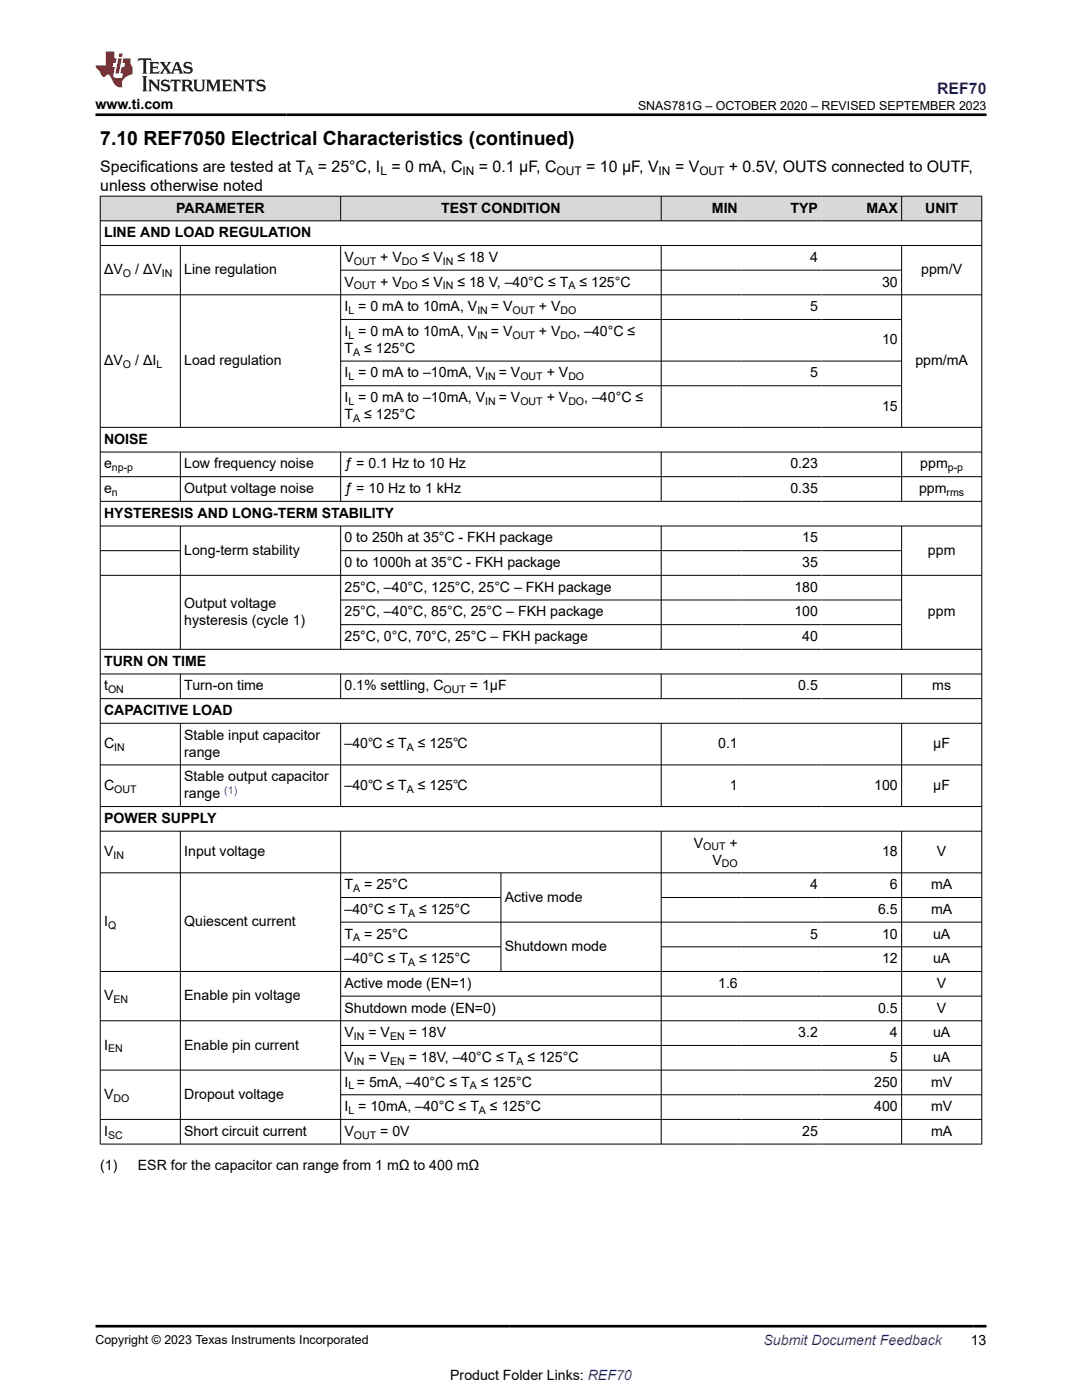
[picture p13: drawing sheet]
<svg xmlns="http://www.w3.org/2000/svg" width="216mm" height="279mm" viewBox="0 0 216 279" stroke-linecap="round" stroke-linejoin="round" font-family="sans-serif">
<defs><g id="words">
<text font-size="3.9" x="20" y="28.8">7.10 REF7050 Electrical Characteristics (continued)</text>
<text font-size="3.2" fill="#00f" x="187" y="18.7">REF70</text>
<g font-size="3.2">
<text x="20" y="34.3">Specifications are tested at T</text>
<text x="63.4" y="34.3">= 25°C, I = 0 mA, C</text>
<text x="95.6" y="34.3">= 0.1 µF, C</text>
<text x="117" y="34.3">= 10 µF, V</text>
<text x="134.7" y="34.3">= V</text>
<text x="145.5" y="34.3">+ 0.5V, OUTS connected to OUTF,</text>
<text x="20" y="38.1">unless otherwise noted</text>
</g>
<g font-size="2.8">
<text x="19.1" y="21.8">www.ti.com</text>
<text x="20.8" y="47.3">LINE AND LOAD REGULATION</text>
<text x="35.2" y="42.4">PARAMETER</text>
<text x="88" y="42.4">TEST CONDITION</text>
<text x="142" y="42.4">MIN</text>
<text x="157.7" y="42.4">TYP</text>
<text x="172.9" y="42.4">MAX</text>
<text x="184.6" y="42.4">UNIT</text>
<text x="68.7" y="52.3">V</text>
<text x="75.9" y="52.3">+ V</text>
<text x="84.1" y="52.3">≤ V</text>
<text x="91.3" y="52.3">≤ 18 V</text>
<text x="161.6" y="52.3">4</text>
<text x="20.8" y="54.7">ΔV</text>
<text x="27" y="54.7">/ ΔV</text>
<text x="36.8" y="54.7">Line regulation</text>
<text x="68.7" y="57.2">V</text>
<text x="75.9" y="57.2">+ V</text>
<text x="84.1" y="57.2">≤ V</text>
<text x="91.3" y="57.2">≤ 18 V, –40°C ≤ T</text>
<text x="115.6" y="57.2">≤ 125°C</text>
<text x="176" y="57.2">30</text>
<text x="183.8" y="54.7">ppm/V</text>
<text x="68.7" y="62.1">I = 0 mA to 10mA, V</text>
<text x="98" y="62.1">= V</text>
<text x="107.5" y="62.1">+ V</text>
<text x="161.6" y="62.1">5</text>
<text x="68.7" y="67">I = 0 mA to 10mA, V</text>
<text x="68.7" y="70.4">T</text>
<text x="72.7" y="70.4">≤ 125°C</text>
<text x="98" y="67">= V</text>
<text x="107.5" y="67">+ V</text>
<text x="115" y="67">, –40°C ≤</text>
<text x="176" y="68.7">10</text>
<text x="20.8" y="72.9">ΔV</text>
<text x="27" y="72.9">/ ΔI</text>
<text x="36.8" y="72.9">Load regulation</text>
<text x="68.7" y="75.3">I = 0 mA to –10mA, V</text>
<text x="99.5" y="75.3">= V</text>
<text x="109.1" y="75.3">+ V</text>
<text x="161.6" y="75.3">5</text>
<text x="182.7" y="72.9">ppm/mA</text>
<text x="68.7" y="80.3">I = 0 mA to –10mA, V</text>
<text x="68.7" y="83.6">T</text>
<text x="72.7" y="83.6">≤ 125°C</text>
<text x="99.5" y="80.3">= V</text>
<text x="109.1" y="80.3">+ V</text>
<text x="116.6" y="80.3">, –40°C ≤</text>
<text x="176" y="82">15</text>
<text x="20.8" y="88.6">NOISE</text>
<text x="20.8" y="93.5">e</text>
<text x="36.8" y="93.5">Low frequency noise</text>
<text x="68.7" y="93.5">ƒ = 0.1 Hz to 10 Hz</text>
<text x="157.7" y="93.5">0.23</text>
<text x="183.6" y="93.5">ppm</text>
<text x="20.8" y="98.4">e</text>
<text x="36.8" y="98.4">Output voltage noise</text>
<text x="68.7" y="98.4">ƒ = 10 Hz to 1 kHz</text>
<text x="157.7" y="98.4">0.35</text>
<text x="183.4" y="98.4">ppm</text>
<text x="20.8" y="103.3">HYSTERESIS AND LONG-TERM STABILITY</text>
<text x="36.8" y="110.7">Long-term stability</text>
<text x="68.7" y="108.3">0 to 250h at 35°C - FKH package</text>
<text x="68.7" y="113.2">0 to 1000h at 35°C - FKH package</text>
<text x="160.1" y="108.3">15</text>
<text x="160.1" y="113.2">35</text>
<text x="185.2" y="110.7">ppm</text>
<text x="68.7" y="118.1">25°C, –40°C, 125°C, 25°C – FKH package</text>
<text x="158.5" y="118.1">180</text>
<text x="36.8" y="121.3">Output voltage</text>
<text x="36.8" y="124.7">hysteresis (cycle 1)</text>
<text x="68.7" y="123">25°C, –40°C, 85°C, 25°C – FKH package</text>
<text x="158.5" y="123">100</text>
<text x="185.2" y="123">ppm</text>
<text x="68.7" y="127.9">25°C, 0°C, 70°C, 25°C – FKH package</text>
<text x="160.1" y="127.9">40</text>
<text x="20.8" y="132.9">TURN ON TIME</text>
<text x="20.8" y="137.8">t</text>
<text x="36.8" y="137.8">Turn-on time</text>
<text x="68.7" y="137.8">0.1% settling, C</text>
<text x="93.8" y="137.8">= 1µF</text>
<text x="159.3" y="137.8">0.5</text>
<text x="186" y="137.8">ms</text>
<text x="20.8" y="142.7">CAPACITIVE LOAD</text>
<text x="20.8" y="149.3">C</text>
<text x="36.8" y="147.6">Stable input capacitor</text>
<text x="68.7" y="149.3">–40℃ ≤ T</text>
<text x="83.4" y="149.3">≤ 125℃</text>
<text x="143.3" y="149.3">0.1</text>
<text x="186.2" y="149.3">µF</text>
<text x="36.8" y="151">range</text>
<text x="36.8" y="155.9">Stable output capacitor</text>
<text x="20.8" y="157.6">C</text>
<text x="36.8" y="159.3">range</text>
<text x="68.7" y="157.6">–40℃ ≤ T</text>
<text x="83.4" y="157.6">≤ 125℃</text>
<text x="145.7" y="157.6">1</text>
<text x="174.4" y="157.6">100</text>
<text x="186.2" y="157.6">µF</text>
<text x="20.8" y="164.2">POWER SUPPLY</text>
<text x="20.8" y="170.9">V</text>
<text x="36.8" y="170.9">Input voltage</text>
<text x="138.4" y="169.2">V</text>
<text x="142.2" y="172.5">V</text>
<text x="145.6" y="169.2">+</text>
<text x="176" y="170.9">18</text>
<text x="187" y="170.9">V</text>
<text x="68.7" y="177.5">T</text>
<text x="72.7" y="177.5">= 25°C</text>
<text x="100.7" y="179.9">Active mode</text>
<text x="161.6" y="177.5">4</text>
<text x="177.6" y="177.5">6</text>
<text x="185.8" y="177.5">mA</text>
<text x="20.8" y="184.8">I</text>
<text x="36.8" y="184.8">Quiescent current</text>
<text x="68.7" y="182.4">–40°C ≤ T</text>
<text x="83.7" y="182.4">≤ 125°C</text>
<text x="175.2" y="182.4">6.5</text>
<text x="185.8" y="182.4">mA</text>
<text x="68.7" y="187.3">T</text>
<text x="72.7" y="187.3">= 25°C</text>
<text x="100.7" y="189.8">Shutdown mode</text>
<text x="161.6" y="187.3">5</text>
<text x="176" y="187.3">10</text>
<text x="186.2" y="187.3">uA</text>
<text x="68.7" y="192.2">–40°C ≤ T</text>
<text x="68.7" y="197.2">Active mode (EN=1)</text>
<text x="83.7" y="192.2">≤ 125°C</text>
<text x="143.3" y="197.2">1.6</text>
<text x="176" y="192.2">12</text>
<text x="186.2" y="192.2">uA</text>
<text x="187" y="197.2">V</text>
<text x="20.8" y="199.6">V</text>
<text x="36.8" y="199.6">Enable pin voltage</text>
<text x="68.7" y="202.1">Shutdown mode (EN=0)</text>
<text x="175.2" y="202.1">0.5</text>
<text x="187" y="202.1">V</text>
<text x="20.8" y="209.5">I</text>
<text x="36.8" y="209.5">Enable pin current</text>
<text x="68.7" y="207">V</text>
<text x="73.5" y="207">= V</text>
<text x="81.6" y="207">= 18V</text>
<text x="159.3" y="207">3.2</text>
<text x="177.6" y="207">4</text>
<text x="186.2" y="207">uA</text>
<text x="68.7" y="211.9">V</text>
<text x="73.5" y="211.9">= V</text>
<text x="81.6" y="211.9">= 18V, –40°C ≤ T</text>
<text x="105.2" y="211.9">≤ 125°C</text>
<text x="177.6" y="211.9">5</text>
<text x="186.2" y="211.9">uA</text>
<text x="20.8" y="219.3">V</text>
<text x="36.8" y="219.3">Dropout voltage</text>
<text x="68.7" y="216.8">I = 5mA, –40°C ≤ T</text>
<text x="68.7" y="221.8">I = 10mA, –40°C ≤ T</text>
<text x="95.9" y="216.8">≤ 125°C</text>
<text x="97.8" y="221.8">≤ 125°C</text>
<text x="174.4" y="216.8">250</text>
<text x="174.4" y="221.8">400</text>
<text x="185.8" y="216.8">mV</text>
<text x="185.8" y="221.8">mV</text>
<text x="20.8" y="226.7">I</text>
<text x="36.8" y="226.7">Short circuit current</text>
<text x="68.7" y="226.7">V</text>
<text x="75.9" y="226.7">= 0V</text>
<text x="160.1" y="226.7">25</text>
<text x="185.8" y="226.7">mA</text>
<text x="20" y="233.5">(1)</text>
<text x="27.5" y="233.5">ESR for the capacitor can range from 1 mΩ to 400 mΩ</text>
<text x="193.7" y="268.5">13</text>
<text x="89.8" y="275.3">Product Folder Links: REF70</text>
</g>
<text font-size="2.8" fill="#00f" x="152.4" y="268.5">Submit Document Feedback</text>
<g font-size="2.5">
<text x="127.3" y="21.9">SNAS781G – OCTOBER 2020 – REVISED SEPTEMBER 2023</text>
<text x="19.1" y="268.2">Copyright © 2023 Texas Instruments Incorporated</text>
</g>
<g font-size="2.4">
<text x="60.9" y="34.9">A</text>
<text x="75.9" y="34.9">L</text>
<text x="92.3" y="34.9">IN</text>
<text x="111.1" y="34.9">OUT</text>
<text x="131.4" y="34.9">IN</text>
<text x="139.5" y="34.9">OUT</text>
</g>
<g font-size="2.1">
<text x="70.6" y="52.8">OUT</text>
<text x="80.2" y="52.8">DO</text>
<text x="88.4" y="52.8">IN</text>
<text x="24.5" y="55.3">O</text>
<text x="32.3" y="55.3">IN</text>
<text x="70.6" y="57.8">OUT</text>
<text x="80.2" y="57.8">DO</text>
<text x="88.4" y="57.8">IN</text>
<text x="113.4" y="57.8">A</text>
<text x="69.5" y="62.7">L</text>
<text x="95.3" y="62.7">IN</text>
<text x="102.3" y="62.7">OUT</text>
<text x="111.8" y="62.7">DO</text>
<text x="69.5" y="67.6">L</text>
<text x="70.5" y="71">A</text>
<text x="95.3" y="67.6">IN</text>
<text x="102.3" y="67.6">OUT</text>
<text x="111.8" y="67.6">DO</text>
<text x="24.5" y="73.4">O</text>
<text x="31.2" y="73.4">L</text>
<text x="69.5" y="75.9">L</text>
<text x="96.8" y="75.9">IN</text>
<text x="103.8" y="75.9">OUT</text>
<text x="113.4" y="75.9">DO</text>
<text x="69.5" y="80.8">L</text>
<text x="96.8" y="80.8">IN</text>
<text x="103.8" y="80.8">OUT</text>
<text x="113.4" y="80.8">DO</text>
<text x="70.5" y="84.2">A</text>
<text x="22.3" y="94.1">np-p</text>
<text x="189.1" y="94.1">p-p</text>
<text x="22.3" y="99">n</text>
<text x="188.9" y="99">rms</text>
<text x="21.6" y="138.3">ON</text>
<text x="88.5" y="138.3">OUT</text>
<text x="22.8" y="149.9">IN</text>
<text x="81.2" y="149.9">A</text>
<text x="22.8" y="158.2">OUT</text>
<text x="81.2" y="158.2">A</text>
<text x="22.6" y="171.4">IN</text>
<text x="140.3" y="169.7">OUT</text>
<text x="144" y="173.1">DO</text>
<text x="70.5" y="178">A</text>
<text x="21.6" y="185.4">Q</text>
<text x="81.5" y="183">A</text>
<text x="70.5" y="187.9">A</text>
<text x="81.5" y="192.8">A</text>
<text x="22.6" y="200.2">EN</text>
<text x="70.6" y="207.6">IN</text>
<text x="77.8" y="207.6">EN</text>
<text x="21.6" y="210">EN</text>
<text x="70.6" y="212.5">IN</text>
<text x="77.8" y="212.5">EN</text>
<text x="103" y="212.5">A</text>
<text x="22.6" y="219.9">DO</text>
<text x="69.5" y="217.4">L</text>
<text x="93.7" y="217.4">A</text>
<text x="21.6" y="227.2">SC</text>
<text x="69.5" y="222.3">L</text>
<text x="70.6" y="227.2">OUT</text>
<text x="95.6" y="222.3">A</text>
</g>
<text font-size="2.1" fill="#00f" x="44.8" y="158.4">(1)</text>
</g></defs>
<g fill="#d8d8d8">
<path d="M20 39.1h175.9v5h-175.9z" fill-rule="evenodd"/>
<path d="M20.1 39.2h47.8v4.8h-47.8z" fill-rule="evenodd"/>
<path d="M68 39.2h63.9v4.8h-63.9z" fill-rule="evenodd"/>
<path d="M132 39.2h15.9v4.8h-15.9z" fill-rule="evenodd"/>
<path d="M147.9 39.2h16v4.8h-16z" fill-rule="evenodd"/>
<path d="M163.9 39.2h15.9v4.8h-15.9z" fill-rule="evenodd"/>
<path d="M180 39.2h15.8v4.8h-15.8z" fill-rule="evenodd"/>
</g>
<g fill="none" stroke="#000" stroke-width=".2">
<path d="M19.9 39.1h176.1M20 39.1v189.3M68 39.1v5M131.9 39.1v5M179.9 39.1v5M195.9 39.1v189.3M19.9 44.1h176.1M19.9 49h176.1M19.9 58.8h176.1M36 49v36.4M68 49v36.4M68 53.9h112"/>
<path d="M131.9 49v36.4M179.9 49v36.4M68 63.8h112M68 72.1h112M68 77h112M19.9 85.3h176.1M19.9 90.2h176.1M19.9 95.1h176.1M36 90.2v9.9M68 90.2v9.9M131.9 90.2v9.9M179.9 90.2v9.9"/>
<path d="M19.9 100.1h176.1M19.9 105h176.1M19.9 109.9h16.2M19.9 114.8h176.1M36 105v24.6M68 105v24.6M68 109.9h112M68 119.7h112M131.9 105v24.6M179.9 105v24.6M19.9 129.6h176.1M19.9 134.5h176.1"/>
<path d="M19.9 139.4h176.1M36 134.5v5M68 134.5v5M68 124.7h112M131.9 134.5v5M179.9 134.5v5M19.9 144.3h176.1M19.9 152.7h176.1M36 144.3v16.7M68 144.3v16.7M131.9 144.3v16.7M179.9 144.3v16.7"/>
<path d="M19.9 161h176.1M19.9 165.9h176.1M19.9 174.2h176.1M36 165.9v62.5M68 165.9v62.5M68 179.1h32M100 174.2v19.7M131.9 165.9v62.5M131.9 179.1h64.1M179.9 165.9v62.5M19.9 193.9h176.1M68 184h128"/>
<path d="M68 189h32M68 198.8h128M131.9 189h64.1M68 208.6h128M68 218.5h128M196 203.7h-176.1M196 213.6h-176.1M19.9 223.4h176.1M19.9 228.3h176.1"/>
</g>
<path d="M27.7 11.6l-.2 .6 .5-.2h.6v.1v2.2l-.2 .4h1l-.2-.4v-2.2v-.1h.5l.5 .2-.1-.6zM29.8 12.4l.2 .3v1.6l-.2 .4h1.9l.1-.6a1.08 1.08 0 0 1-1.3 .2v-.7h.6l.4 .2v-.7l-.4 .2h-.6v-.5l.2-.2a1 1 0 0 1 1 .3l-.1-.5zM31.8 12.4l1 1.1-1 1.2h.9l-.2-.2 .4-.8 .5 .8-.2 .2h1.6l-.2-.2 .1-.5h1l.1 .5-.1 .2h.9l-.2-.4-.8-1.9h-.5l-1 2.1-.8-1.1 .9-1h-.8l.2 .2-.5 .6-.3-.6 .1-.2zM35.2 12.8l.4 1h-.8zM36.8 12.5a.65 .65 0 0 0-.2 .7 .65 .65 0 0 0 .6 .5l.7 .1 .1 .3a.79 .79 0 0 1-.7 .4 .79 .79 0 0 1-.7-.5l.1 .7 .2-.1a.93 .93 0 0 0 1.1 0 .93 .93 0 0 0 .4-.9 1.46 1.46 0 0 0-1.2-.6l-.1-.3a1.09 1.09 0 0 1 1.2 .2l-.2-.6-.1 .1-.6-.2zM28.4 15.2l.2 .4v2.2l-.2 .4h1l-.2-.4v-2.2l.2-.4zM29.6 15.9l.2 .4v1.5l-.2 .4h.8l-.3-.4v-1.3l1.7 1.8v-2l.2-.4h-.8l.2 .2 .1 1.1-1.2-1.3zM32.3 16a.65 .65 0 0 0-.2 .8 .65 .65 0 0 0 .7 .4l.6 .2 .1 .2a.79 .79 0 0 1-.7 .4 .79 .79 0 0 1-.7-.5l.1 .7 .2-.1a.93 .93 0 0 0 1.1 .1 .93 .93 0 0 0 .4-1 1.46 1.46 0 0 0-1.2-.5l-.1-.4a1.09 1.09 0 0 1 1.2 .2l-.2-.6-.1 .1-.6-.1zM34.1 15.9l-.1 .6a.63 .63 0 0 1 .7-.3l.1 1.6-.3 .4h1l-.2-.4v-1.6a.66 .66 0 0 1 .8 .3l-.1-.6zM36.2 15.9l.2 .4v1.5l-.2 .4h.9l-.2-.2v-.7h.5l.1 .2a.79 .79 0 0 0 1.2 .6l-1-.9a.61 .61 0 0 0 .6-.6 .61 .61 0 0 0-.5-.7zM36.9 16.2h.2a.47 .47 0 0 1 .5 .1 .47 .47 0 0 1 .1 .5l-.2 .1-.6 .1zM38.5 15.9l.2 .2a2.27 2.27 0 0 0 .4 2 1.04 1.04 0 0 0 1.7-.7v-1.3l.2-.2h-.8l.2 .4v1.1a.6 .6 0 0 1-.6 .6 .6 .6 0 0 1-.6-.6v-1.1l.3-.4zM41.1 15.9l.2 .4v1.5l-.2 .4h.7l-.2-.4v-1.4l.9 1.9 .8-1.9v1.4l-.2 .4h1l-.3-.4v-1.5l.3-.4h-.8l-.7 1.5-.7-1.5zM44.3 15.9l.2 .4v1.5l-.2 .4h1.9l.1-.6a1.09 1.09 0 0 1-1.3 .2v-.7h.6l.4 .2v-.6l-.4 .2h-.6v-.6l.2-.1a1.01 1.01 0 0 1 1 .3l-.1-.6zM46.4 15.9l.3 .4v1.5l-.3 .4h.8l-.2-.4v-1.3l1.6 1.8v-2l.2-.4h-.7l.2 .2v1.1l-1.2-1.3zM49 15.9l-.1 .6a.63 .63 0 0 1 .8-.3v1.6l-.3 .4h1l-.2-.4v-1.6a.66 .66 0 0 1 .8 .3l-.1-.6zM51.4 16a.65 .65 0 0 0-.2 .8 .65 .65 0 0 0 .6 .4l.6 .2 .2 .2a.79 .79 0 0 1-.8 .4 .79 .79 0 0 1-.6-.5l.1 .7 .2-.1a.93 .93 0 0 0 1 .1 .93 .93 0 0 0 .5-1 1.46 1.46 0 0 0-1.3-.5l-.1-.4a1.09 1.09 0 0 1 1.3 .2l-.2-.6-.2 .1-.5-.1z" fill="#231f20"/>
<path d="M21.1 10.3v2.7h-2.1l.1 .4 .9 1a.95 .95 0 0 0 .9 .9 .59 .59 0 0 1 .6-.4 .59 .59 0 0 1 .5 .3l.4 .8a1.59 1.59 0 0 0 2.1 1.4 1.61 1.61 0 0 1 1-2.3l1-.3-.1-1.5a1.59 1.59 0 0 1-.4-1.7h-1.4l-.2 .9h.5l-.1 .9h-.5l-.2 .9v.3l.4 .1-.2 .9h-.6a.73 .73 0 0 1-1.1-.7l.3-1.5h-.5l.2-.9h.5l.2-.9h-.5v-1.3zM23.6 11.6l-.6 3.1h.7l.6-3.1zM23.8 10.7l-.1 .6h.7l.1-.6z" fill="#ed1c24"/>
<path d="M19.1 22.9h177.8M19.1 264.7h177.8" fill="none" stroke="#000" stroke-width=".53"/>
<use href="#words"/>
</svg>
